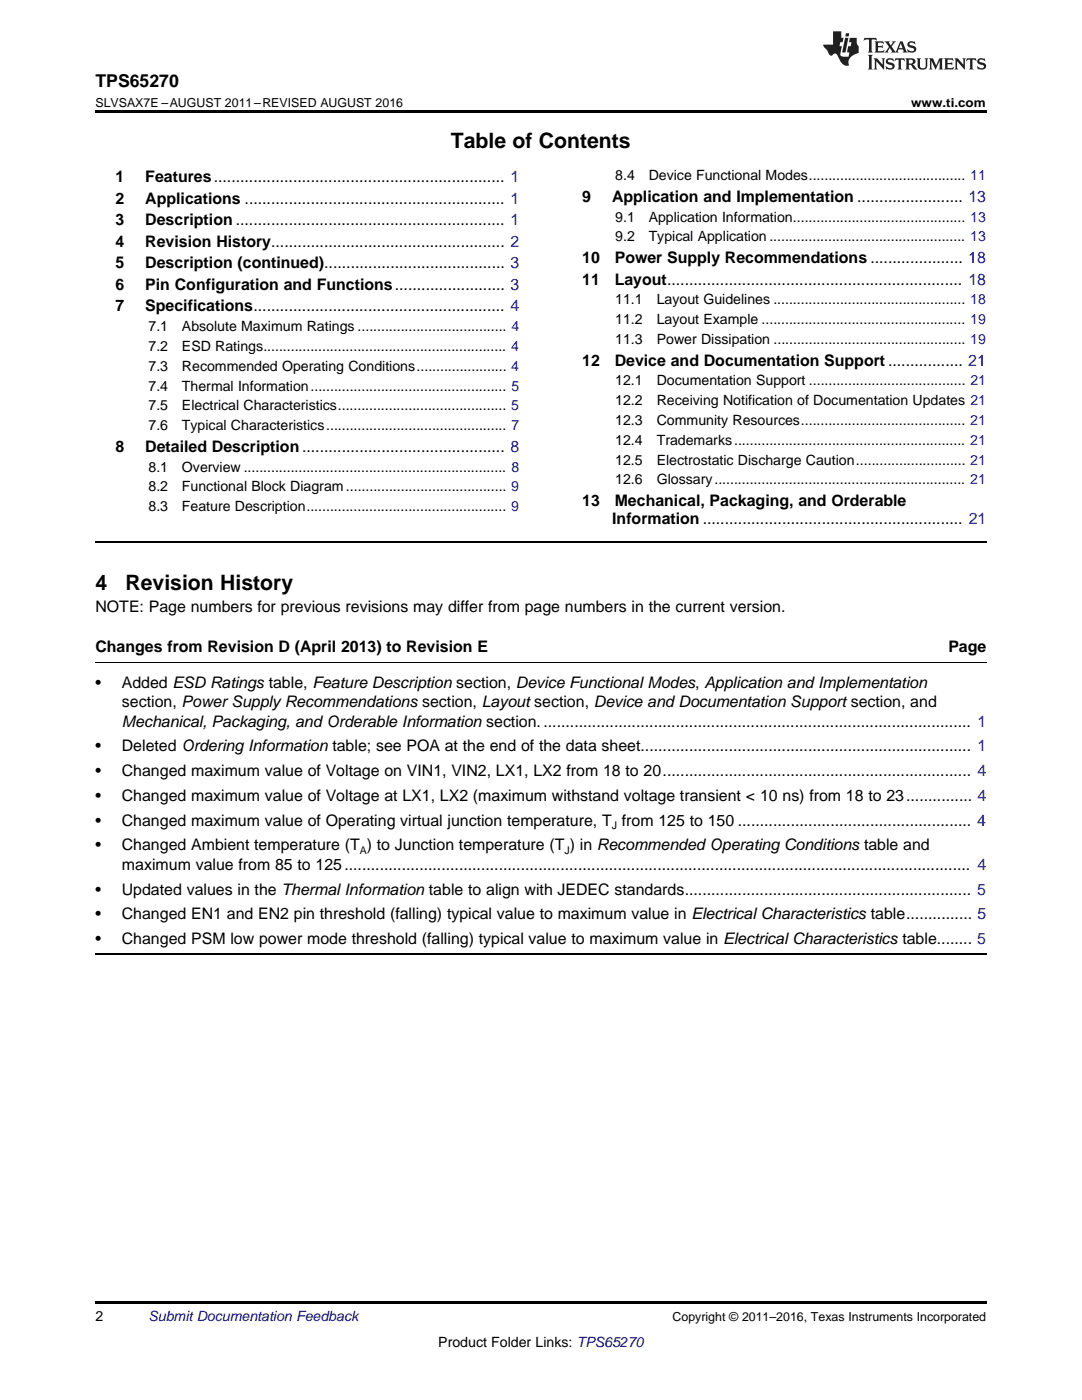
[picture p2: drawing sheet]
<svg xmlns="http://www.w3.org/2000/svg" width="216mm" height="279mm" viewBox="0 0 216 279" stroke-linecap="round" stroke-linejoin="round" font-family="sans-serif">
<defs><g id="words">
<g font-size="4.2">
<text x="90" y="29.6">Table of Contents</text>
<text x="19" y="117.8">4</text>
<text x="25" y="117.8">Revision History</text>
</g>
<text font-size="3.5" x="19" y="17.3">TPS65270</text>
<g font-size="3.2">
<text x="23" y="36.3">1</text>
<text x="23" y="40.6">2</text>
<text x="29" y="36.3">Features.................................................................. 1</text>
<text x="29" y="40.6">Applications ........................................................... 1</text>
<text x="116.2" y="40.3">9</text>
<text x="122.1" y="40.3">Application and Implementation ........................ 13</text>
<text x="23" y="44.9">3</text>
<text x="29" y="44.9">Description ............................................................. 1</text>
<text x="23" y="49.2">4</text>
<text x="23" y="53.6">5</text>
<text x="29" y="49.2">Revision History..................................................... 2</text>
<text x="29" y="53.6">Description (continued)......................................... 3</text>
<text x="116.2" y="52.5">10</text>
<text x="122.7" y="52.5">Power Supply Recommendations ..................... 18</text>
<text x="23" y="57.9">6</text>
<text x="29" y="57.9">Pin Configuration and Functions......................... 3</text>
<text x="116.2" y="56.8">11</text>
<text x="122.7" y="56.8">Layout................................................................... 18</text>
<text x="23" y="62.2">7</text>
<text x="29" y="62.2">Specifications......................................................... 4</text>
<text x="116.2" y="73">12</text>
<text x="122.7" y="73">Device and Documentation Support ................. 21</text>
<text x="23" y="90.2">8</text>
<text x="29" y="90.2">Detailed Description.............................................. 8</text>
<text x="116.2" y="101">13</text>
<text x="122.7" y="101">Mechanical, Packaging, and Orderable</text>
<text x="122.2" y="104.5">Information ........................................................... 21</text>
<text x="19" y="122.1">NOTE: Page numbers for previous revisions may differ from page numbers in the current version.</text>
<text x="19" y="130.2">Changes from Revision D (April 2013) to Revision E</text>
<text x="189.2" y="130.2">Page</text>
<text x="19" y="137.3">•</text>
<text x="24.3" y="137.3">Added ESD Ratings table, Feature Description section, Device Functional Modes, Application and Implementation</text>
<text x="24.3" y="141.1">section, Power Supply Recommendations section, Layout section, Device and Documentation Support section, and</text>
<text x="19" y="150">•</text>
<text x="24.3" y="150">Deleted Ordering Information table; see POA at the end of the data sheet........................................................................... 1</text>
<text x="24.3" y="145">Mechanical, Packaging, and Orderable Information section.................................................................................................. 1</text>
<text x="19" y="154.9">•</text>
<text x="24.3" y="154.9">Changed maximum value of Voltage on VIN1, VIN2, LX1, LX2 from 18 to 20...................................................................... 4</text>
<text x="19" y="159.8">•</text>
<text x="24.3" y="159.8">Changed maximum value of Voltage at LX1, LX2 (maximum withstand voltage transient &lt; 10 ns) from 18 to 23............... 4</text>
<text x="19" y="164.8">•</text>
<text x="24.3" y="164.8">Changed maximum value of Operating virtual junction temperature, T from 125 to 150 ..................................................... 4</text>
<text x="19" y="169.7">•</text>
<text x="24.3" y="169.7">Changed Ambient temperature (T ) to Junction temperature (T ) in Recommended Operating Conditions table and</text>
<text x="24.3" y="173.6">maximum value from 85 to 125.............................................................................................................................................. 4</text>
<text x="19" y="178.5">•</text>
<text x="24.3" y="178.5">Updated values in the Thermal Information table to align with JEDEC standards................................................................. 5</text>
<text x="19" y="183.5">•</text>
<text x="24.3" y="183.5">Changed EN1 and EN2 pin threshold (falling) typical value to maximum value in Electrical Characteristics table............... 5</text>
<text x="19" y="188.4">•</text>
<text x="24.3" y="188.4">Changed PSM low power mode threshold (falling) typical value to maximum value in Electrical Characteristics table........ 5</text>
</g>
<g font-size="2.8">
<text x="122.8" y="36">8.4</text>
<text x="129.4" y="36">Device Functional Modes........................................ 11</text>
<text x="122.8" y="44.2">9.1</text>
<text x="129.4" y="44.2">Application Information............................................ 13</text>
<text x="122.8" y="48.2">9.2</text>
<text x="129.4" y="48.2">Typical Application .................................................. 13</text>
<text x="122.8" y="60.7">11.1</text>
<text x="122.8" y="64.7">11.2</text>
<text x="131" y="60.7">Layout Guidelines ................................................. 18</text>
<text x="131" y="64.7">Layout Example .................................................... 19</text>
<text x="29.6" y="66.1">7.1</text>
<text x="29.6" y="70.1">7.2</text>
<text x="36.3" y="66.1">Absolute Maximum Ratings ...................................... 4</text>
<text x="36.3" y="70.1">ESD Ratings.............................................................. 4</text>
<text x="122.8" y="68.7">11.3</text>
<text x="131" y="68.7">Power Dissipation ................................................. 19</text>
<text x="29.6" y="74">7.3</text>
<text x="29.6" y="78">7.4</text>
<text x="36.3" y="74">Recommended Operating Conditions....................... 4</text>
<text x="36.3" y="78">Thermal Information.................................................. 5</text>
<text x="122.8" y="76.9">12.1</text>
<text x="131" y="76.9">Documentation Support ........................................ 21</text>
<text x="29.6" y="81.9">7.5</text>
<text x="36.3" y="81.9">Electrical Characteristics........................................... 5</text>
<text x="122.8" y="80.9">12.2</text>
<text x="131" y="80.9">Receiving Notification of Documentation Updates 21</text>
<text x="29.6" y="85.9">7.6</text>
<text x="36.3" y="85.9">Typical Characteristics.............................................. 7</text>
<text x="122.8" y="84.8">12.3</text>
<text x="122.8" y="88.8">12.4</text>
<text x="131" y="84.8">Community Resources.......................................... 21</text>
<text x="131" y="88.8">Trademarks........................................................... 21</text>
<text x="29.6" y="94.1">8.1</text>
<text x="36.3" y="94.1">Overview ................................................................... 8</text>
<text x="122.8" y="92.7">12.5</text>
<text x="131" y="92.7">Electrostatic Discharge Caution............................ 21</text>
<text x="29.6" y="98.1">8.2</text>
<text x="36.3" y="98.1">Functional Block Diagram......................................... 9</text>
<text x="122.8" y="96.7">12.6</text>
<text x="131" y="96.7">Glossary................................................................ 21</text>
<text x="29.6" y="102">8.3</text>
<text x="36.3" y="102">Feature Description................................................... 9</text>
<text x="19" y="263.6">2</text>
<text x="87.5" y="268.9">Product Folder Links: TPS65270</text>
</g>
<text font-size="2.8" fill="#0000c8" x="29.6" y="263.6">Submit Documentation Feedback</text>
<g font-size="2.5">
<text x="19" y="21.4">SLVSAX7E –AUGUST 2011–REVISED AUGUST 2016</text>
<text x="181.8" y="21.4">www.ti.com</text>
<text x="134.2" y="263.6">Copyright © 2011–2016, Texas Instruments Incorporated</text>
</g>
<g font-size="2.1">
<text x="122.1" y="165.4">J</text>
<text x="71.8" y="170.4">A</text>
<text x="112.6" y="170.4">J</text>
</g>
</g></defs>
<path d="M19 22h177.8v.5h-177.8zM19 259.7h177.8v.5h-177.8z" fill="#000"/>
<path d="M19 108.2h177.8M19 190.4h177.8" fill="none" stroke="#000" stroke-width=".35"/>
<path d="M19 132.3h177.8" fill="none" stroke="#000" stroke-width=".2"/>
<g fill="#231f20">
<path d="M172.5 7.6l-.1 .5 .4-.2h.6v.1v2.1l-.2 .4h.9l-.2-.4v-2.1l.1-.1h.5l.5 .2-.2-.5zM174.5 8.3l.2 .3v1.5l-.2 .4h1.8l.2-.6a1.04 1.04 0 0 1-1.3 .2v-.7h.6l.3 .2v-.6l-.3 .2h-.6v-.6l.8-.1 .4 .3-.2-.5zM176.5 8.3l.9 1.1-.9 1.1h.8l-.2-.2 .4-.7 .5 .7-.2 .2h1.5l-.2-.2 .2-.4h.9l.1 .4-.2 .2h1l-.3-.3-.7-1.9h-.5l-.9 2-.8-1 .9-1h-.8l.1 .3-.4 .5-.3-.6 .1-.2zM179.7 8.6l.4 1h-.7zM181.3 8.4a.63 .63 0 0 0-.2 .7 .63 .63 0 0 0 .6 .4l.6 .2 .1 .2a.75 .75 0 0 1-.7 .4 .75 .75 0 0 1-.6-.5l.1 .7 .1-.1a1.11 1.11 0 0 0 1.5-.6 1.13 1.13 0 0 0-1.2-.8l-.1-.4a1.04 1.04 0 0 1 1.2 .2l-.2-.5-.2 .1-.4-.2zM173.2 10.9l.2 .4v2.2l-.2 .4h1l-.3-.4v-2.2l.3-.4zM174.3 11.6l.3 .4v1.5l-.3 .4h.8l-.2-.4v-1.3l1.5 1.7v-1.9l.2-.4h-.7l.2 .4v.9l-1.1-1.3zM177 11.8a.62 .62 0 0 0-.2 .7 .62 .62 0 0 0 .6 .4l.6 .1 .1 .3a.76 .76 0 0 1-.7 .3 .76 .76 0 0 1-.7-.4l.2 .7 .1-.1a1.11 1.11 0 0 0 1.5-.6 1.13 1.13 0 0 0-1.2-.8l-.1-.4a1.04 1.04 0 0 1 1.2 .2l-.2-.6-.2 .1-.5-.1zM178.7 11.6l-.2 .6a.61 .61 0 0 1 .8-.3v1.6l-.2 .4h.9l-.2-.4v-1.6a.63 .63 0 0 1 .7 .3l-.1-.6zM180.6 11.6l.3 .4v1.5l-.3 .4h1l-.2-.2-.1-.8 .6 .2a.76 .76 0 0 0 1.2 .7l-1-1a.58 .58 0 0 0 .6-.5 .58 .58 0 0 0-.5-.6zM181.4 11.9h.1a.45 .45 0 0 1 .5 .1 .45 .45 0 0 1 .1 .5l-.8 .2zM182.9 11.6l.2 .2a2.17 2.17 0 0 0 .3 1.9 .99 .99 0 0 0 1.6-.6v-1.1l.2-.4h-.7l.2 .2a1.92 1.92 0 0 1-.2 1.8 .6 .6 0 0 1-.9-.5v-1.1l.2-.4zM185.4 11.6l.2 .4v1.5l-.2 .4h.7l-.2-.4v-1.4l.8 1.8 .8-1.8v1.4l-.2 .4h.9l-.2-.4v-1.5l.2-.4h-.8l-.6 1.5-.6-1.5zM188.4 11.6l.2 .4v1.5l-.2 .4h1.8l.1-.6a1.04 1.04 0 0 1-1.2 .1v-.6h.5l.4 .2v-.6l-.4 .2h-.5v-.7h.8l.3 .3-.1-.6zM190.5 11.6l.2 .4v1.5l-.2 .4h.7l-.2-.4v-1.3l1.5 1.7v-1.9l.2-.4h-.7l.2 .4v.9l-1.1-1.3zM192.9 11.6l-.1 .6a.61 .61 0 0 1 .7-.3l.1 1.6-.3 .4h1l-.3-.4 .1-1.6a.63 .63 0 0 1 .7 .3l-.1-.6zM195.2 11.8a.62 .62 0 0 0-.2 .7 .62 .62 0 0 0 .6 .4l.6 .1 .1 .3a.76 .76 0 0 1-.7 .3 .76 .76 0 0 1-.6-.4l.1 .7 .1-.1a1.11 1.11 0 0 0 1.6-.6 1.13 1.13 0 0 0-1.3-.8l-.1-.4a1.04 1.04 0 0 1 1.2 .2l-.1-.6-.2 .1-.5-.1z"/>
<path d="M166.2 6.3v2.6h-1.9v.4l.8 .9a.91 .91 0 0 0 1 .8 .56 .56 0 0 1 .5-.3 .56 .56 0 0 1 .5 .3l.4 .8a1.53 1.53 0 0 0 1.9 1.2 1.54 1.54 0 0 1 1-2.1l.9-.3v-1.4a1.52 1.52 0 0 1-.4-1.6h-1.3l-.2 .8h.5l-.2 .8h-.5l-.1 1v.2l.4 .1-.2 .8a1.93 1.93 0 0 1-1.6-.3l.3-1.8h-.5l.2-.8h.4l.2-.8h-.4v-1.3zM168.6 7.6l-.6 2.9h.7l.6-2.9zM168.8 6.6l-.1 .7h.6l.2-.7z"/>
</g>
<use href="#words"/>
</svg>
